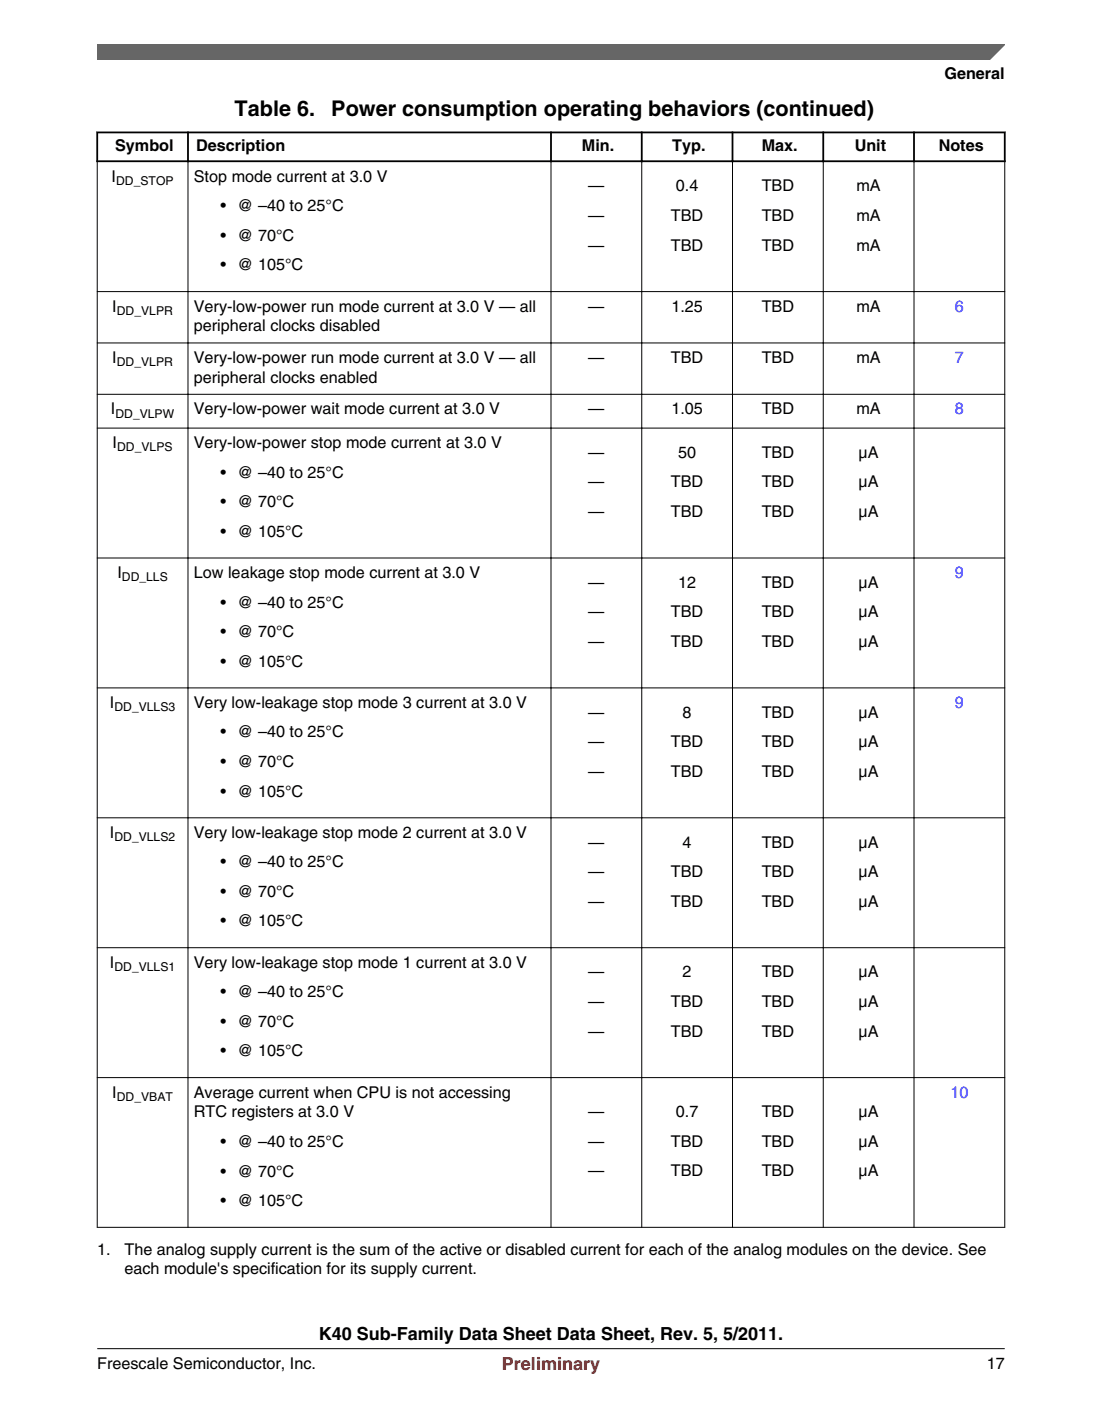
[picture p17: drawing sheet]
<svg xmlns="http://www.w3.org/2000/svg" width="216mm" height="274mm" viewBox="0 0 216 274" stroke-linecap="round" stroke-linejoin="round" font-family="sans-serif">
<defs><g id="words">
<g font-size="4.2">
<text x="46" y="22.6">Table 6.</text>
<text x="64.9" y="22.6">Power consumption operating behaviors (continued)</text>
</g>
<text font-size="3.5" x="62.5" y="262.3">K40 Sub-Family Data Sheet Data Sheet, Rev. 5, 5/2011.</text>
<text font-size="3.5" fill="#f00" x="98.3" y="268.2">Preliminary</text>
<g font-size="3.2">
<text x="185" y="15.5">General</text>
<text x="22.6" y="29.6">Symbol</text>
<text x="38.4" y="29.6">Description</text>
<text x="114" y="29.6">Min.</text>
<text x="131.7" y="29.6">Typ.</text>
<text x="149.2" y="29.6">Max.</text>
<text x="167.4" y="29.6">Unit</text>
<text x="183.9" y="29.6">Notes</text>
<text x="21.9" y="35.6">I</text>
<text x="38" y="35.6">Stop mode current at 3.0 V</text>
<text x="43.2" y="41.4">• @ –40 to 25°C</text>
<text x="115.3" y="37.5">—</text>
<text x="132.4" y="37.5">0.4</text>
<text x="149.2" y="37.5">TBD</text>
<text x="167.8" y="37.5">mA</text>
<text x="43.2" y="47.1">• @ 70°C</text>
<text x="115.3" y="43.3">—</text>
<text x="131.4" y="43.3">TBD</text>
<text x="149.2" y="43.3">TBD</text>
<text x="167.8" y="43.3">mA</text>
<text x="43.2" y="52.9">• @ 105°C</text>
<text x="115.3" y="49">—</text>
<text x="131.4" y="49">TBD</text>
<text x="149.2" y="49">TBD</text>
<text x="167.8" y="49">mA</text>
<text x="22" y="61">I</text>
<text x="38" y="61">Very-low-power run mode current at 3.0 V — all</text>
<text x="38" y="64.9">peripheral clocks disabled</text>
<text x="115.3" y="61">—</text>
<text x="131.5" y="61">1.25</text>
<text x="149.2" y="61">TBD</text>
<text x="167.8" y="61">mA</text>
<text x="22" y="71.1">I</text>
<text x="38" y="71.1">Very-low-power run mode current at 3.0 V — all</text>
<text x="115.3" y="71.1">—</text>
<text x="131.4" y="71.1">TBD</text>
<text x="149.2" y="71.1">TBD</text>
<text x="167.8" y="71.1">mA</text>
<text x="38" y="74.9">peripheral clocks enabled</text>
<text x="21.7" y="81.1">I</text>
<text x="38" y="81.1">Very-low-power wait mode current at 3.0 V</text>
<text x="115.3" y="81.1">—</text>
<text x="131.5" y="81.1">1.05</text>
<text x="149.2" y="81.1">TBD</text>
<text x="167.8" y="81.1">mA</text>
<text x="22.1" y="87.7">I</text>
<text x="38" y="87.7">Very-low-power stop mode current at 3.0 V</text>
<text x="115.3" y="89.6">—</text>
<text x="132.9" y="89.6">50</text>
<text x="149.2" y="89.6">TBD</text>
<text x="168.2" y="89.6">μA</text>
<text x="43.2" y="93.5">• @ –40 to 25°C</text>
<text x="115.3" y="95.4">—</text>
<text x="131.4" y="95.4">TBD</text>
<text x="149.2" y="95.4">TBD</text>
<text x="168.2" y="95.4">μA</text>
<text x="43.2" y="99.3">• @ 70°C</text>
<text x="115.3" y="101.2">—</text>
<text x="131.4" y="101.2">TBD</text>
<text x="149.2" y="101.2">TBD</text>
<text x="168.2" y="101.2">μA</text>
<text x="43.2" y="105.1">• @ 105°C</text>
<text x="23" y="113.2">I</text>
<text x="38" y="113.2">Low leakage stop mode current at 3.0 V</text>
<text x="43.2" y="119">• @ –40 to 25°C</text>
<text x="115.3" y="115.1">—</text>
<text x="132.9" y="115.1">12</text>
<text x="149.2" y="115.1">TBD</text>
<text x="168.2" y="115.1">μA</text>
<text x="43.2" y="124.7">• @ 70°C</text>
<text x="115.3" y="120.9">—</text>
<text x="131.4" y="120.9">TBD</text>
<text x="149.2" y="120.9">TBD</text>
<text x="168.2" y="120.9">μA</text>
<text x="43.2" y="130.5">• @ 105°C</text>
<text x="115.3" y="126.6">—</text>
<text x="131.4" y="126.6">TBD</text>
<text x="149.2" y="126.6">TBD</text>
<text x="168.2" y="126.6">μA</text>
<text x="21.5" y="138.6">I</text>
<text x="38" y="138.6">Very low-leakage stop mode 3 current at 3.0 V</text>
<text x="115.3" y="140.5">—</text>
<text x="133.7" y="140.5">8</text>
<text x="149.2" y="140.5">TBD</text>
<text x="168.2" y="140.5">μA</text>
<text x="43.2" y="144.4">• @ –40 to 25°C</text>
<text x="115.3" y="146.3">—</text>
<text x="131.4" y="146.3">TBD</text>
<text x="149.2" y="146.3">TBD</text>
<text x="168.2" y="146.3">μA</text>
<text x="43.2" y="150.2">• @ 70°C</text>
<text x="43.2" y="156">• @ 105°C</text>
<text x="115.3" y="152.1">—</text>
<text x="131.4" y="152.1">TBD</text>
<text x="149.2" y="152.1">TBD</text>
<text x="168.2" y="152.1">μA</text>
<text x="21.5" y="164">I</text>
<text x="38" y="164">Very low-leakage stop mode 2 current at 3.0 V</text>
<text x="115.3" y="165.9">—</text>
<text x="133.7" y="165.9">4</text>
<text x="149.2" y="165.9">TBD</text>
<text x="168.2" y="165.9">μA</text>
<text x="43.2" y="169.8">• @ –40 to 25°C</text>
<text x="115.3" y="171.7">—</text>
<text x="131.4" y="171.7">TBD</text>
<text x="149.2" y="171.7">TBD</text>
<text x="168.2" y="171.7">μA</text>
<text x="43.2" y="175.6">• @ 70°C</text>
<text x="115.3" y="177.5">—</text>
<text x="131.4" y="177.5">TBD</text>
<text x="149.2" y="177.5">TBD</text>
<text x="168.2" y="177.5">μA</text>
<text x="43.2" y="181.4">• @ 105°C</text>
<text x="21.5" y="189.5">I</text>
<text x="38" y="189.5">Very low-leakage stop mode 1 current at 3.0 V</text>
<text x="115.3" y="191.4">—</text>
<text x="133.7" y="191.4">2</text>
<text x="149.2" y="191.4">TBD</text>
<text x="168.2" y="191.4">μA</text>
<text x="43.2" y="195.3">• @ –40 to 25°C</text>
<text x="115.3" y="197.2">—</text>
<text x="131.4" y="197.2">TBD</text>
<text x="149.2" y="197.2">TBD</text>
<text x="168.2" y="197.2">μA</text>
<text x="43.2" y="201">• @ 70°C</text>
<text x="115.3" y="203">—</text>
<text x="131.4" y="203">TBD</text>
<text x="149.2" y="203">TBD</text>
<text x="168.2" y="203">μA</text>
<text x="43.2" y="206.8">• @ 105°C</text>
<text x="22" y="214.9">I</text>
<text x="38" y="214.9">Average current when CPU is not accessing</text>
<text x="38" y="218.8">RTC registers at 3.0 V</text>
<text x="115.3" y="218.7">—</text>
<text x="132.4" y="218.7">0.7</text>
<text x="149.2" y="218.7">TBD</text>
<text x="168.2" y="218.7">μA</text>
<text x="43.2" y="224.6">• @ –40 to 25°C</text>
<text x="115.3" y="224.5">—</text>
<text x="131.4" y="224.5">TBD</text>
<text x="149.2" y="224.5">TBD</text>
<text x="168.2" y="224.5">μA</text>
<text x="43.2" y="230.4">• @ 70°C</text>
<text x="115.3" y="230.3">—</text>
<text x="131.4" y="230.3">TBD</text>
<text x="149.2" y="230.3">TBD</text>
<text x="168.2" y="230.3">μA</text>
<text x="43.2" y="236.1">• @ 105°C</text>
<text x="19" y="245.6">1.</text>
<text x="24.4" y="245.6">The analog supply current is the sum of the active or disabled current for each of the analog modules on the device. See</text>
<text x="24.4" y="249.5">each module's specification for its supply current.</text>
<text x="19" y="268">Freescale Semiconductor, Inc.</text>
<text x="193.3" y="268">17</text>
</g>
<g font-size="3.2" fill="#00f">
<text x="187.1" y="61">6</text>
<text x="187.1" y="71.1">7</text>
<text x="187.1" y="81.1">8</text>
<text x="187.1" y="113.2">9</text>
<text x="187.1" y="138.6">9</text>
<text x="186.2" y="214.9">10</text>
</g>
<g font-size="2.4">
<text x="22.8" y="36.2">DD_STOP</text>
<text x="22.9" y="61.6">DD_VLPR</text>
<text x="22.9" y="71.7">DD_VLPR</text>
<text x="22.6" y="81.8">DD_VLPW</text>
<text x="23" y="88.4">DD_VLPS</text>
<text x="23.9" y="113.8">DD_LLS</text>
<text x="22.4" y="139.2">DD_VLLS3</text>
<text x="22.4" y="164.7">DD_VLLS2</text>
<text x="22.4" y="190.1">DD_VLLS1</text>
<text x="22.9" y="215.5">DD_VBAT</text>
</g>
</g></defs>
<path d="M18.9 25.9h178.1M18.9 31.6h178.1M19 25.8v5.9M36.8 25.8v5.9M107.9 25.8v5.9M125.7 25.8v5.9M143.5 25.8v5.9M161.3 25.8v5.9M179.1 25.8v5.9M196.8 25.8v5.9" fill="none" stroke="#000" stroke-width=".35"/>
<g fill="none" stroke="#000" stroke-width=".2">
<path d="M19 31.7v208.7M36.8 31.4v209M107.9 31.4v209M125.7 31.4v209M143.5 31.4v209M161.3 31.4v209M179.1 31.4v209M196.8 31.7v208.7M19 57.1h177.9M19 67.2h177.9M19 77.2h177.9M19 83.8h177.9"/>
<path d="M19 109.3h177.9M19 134.7h177.9M19 160.1h177.9M19 185.6h177.9M19 211h177.9M19 240.3h177.9"/>
</g>
<path d="M19 8.7h177.8l-5.6 3h-172.2z" fill="#666"/>
<path d="M19 11.7v-3h177.8l-3 3" fill="none" stroke="#666" stroke-width=".28"/>
<path d="M19 264.1h177.8" fill="none" stroke="#000" stroke-width=".2"/>
<use href="#words"/>
</svg>
